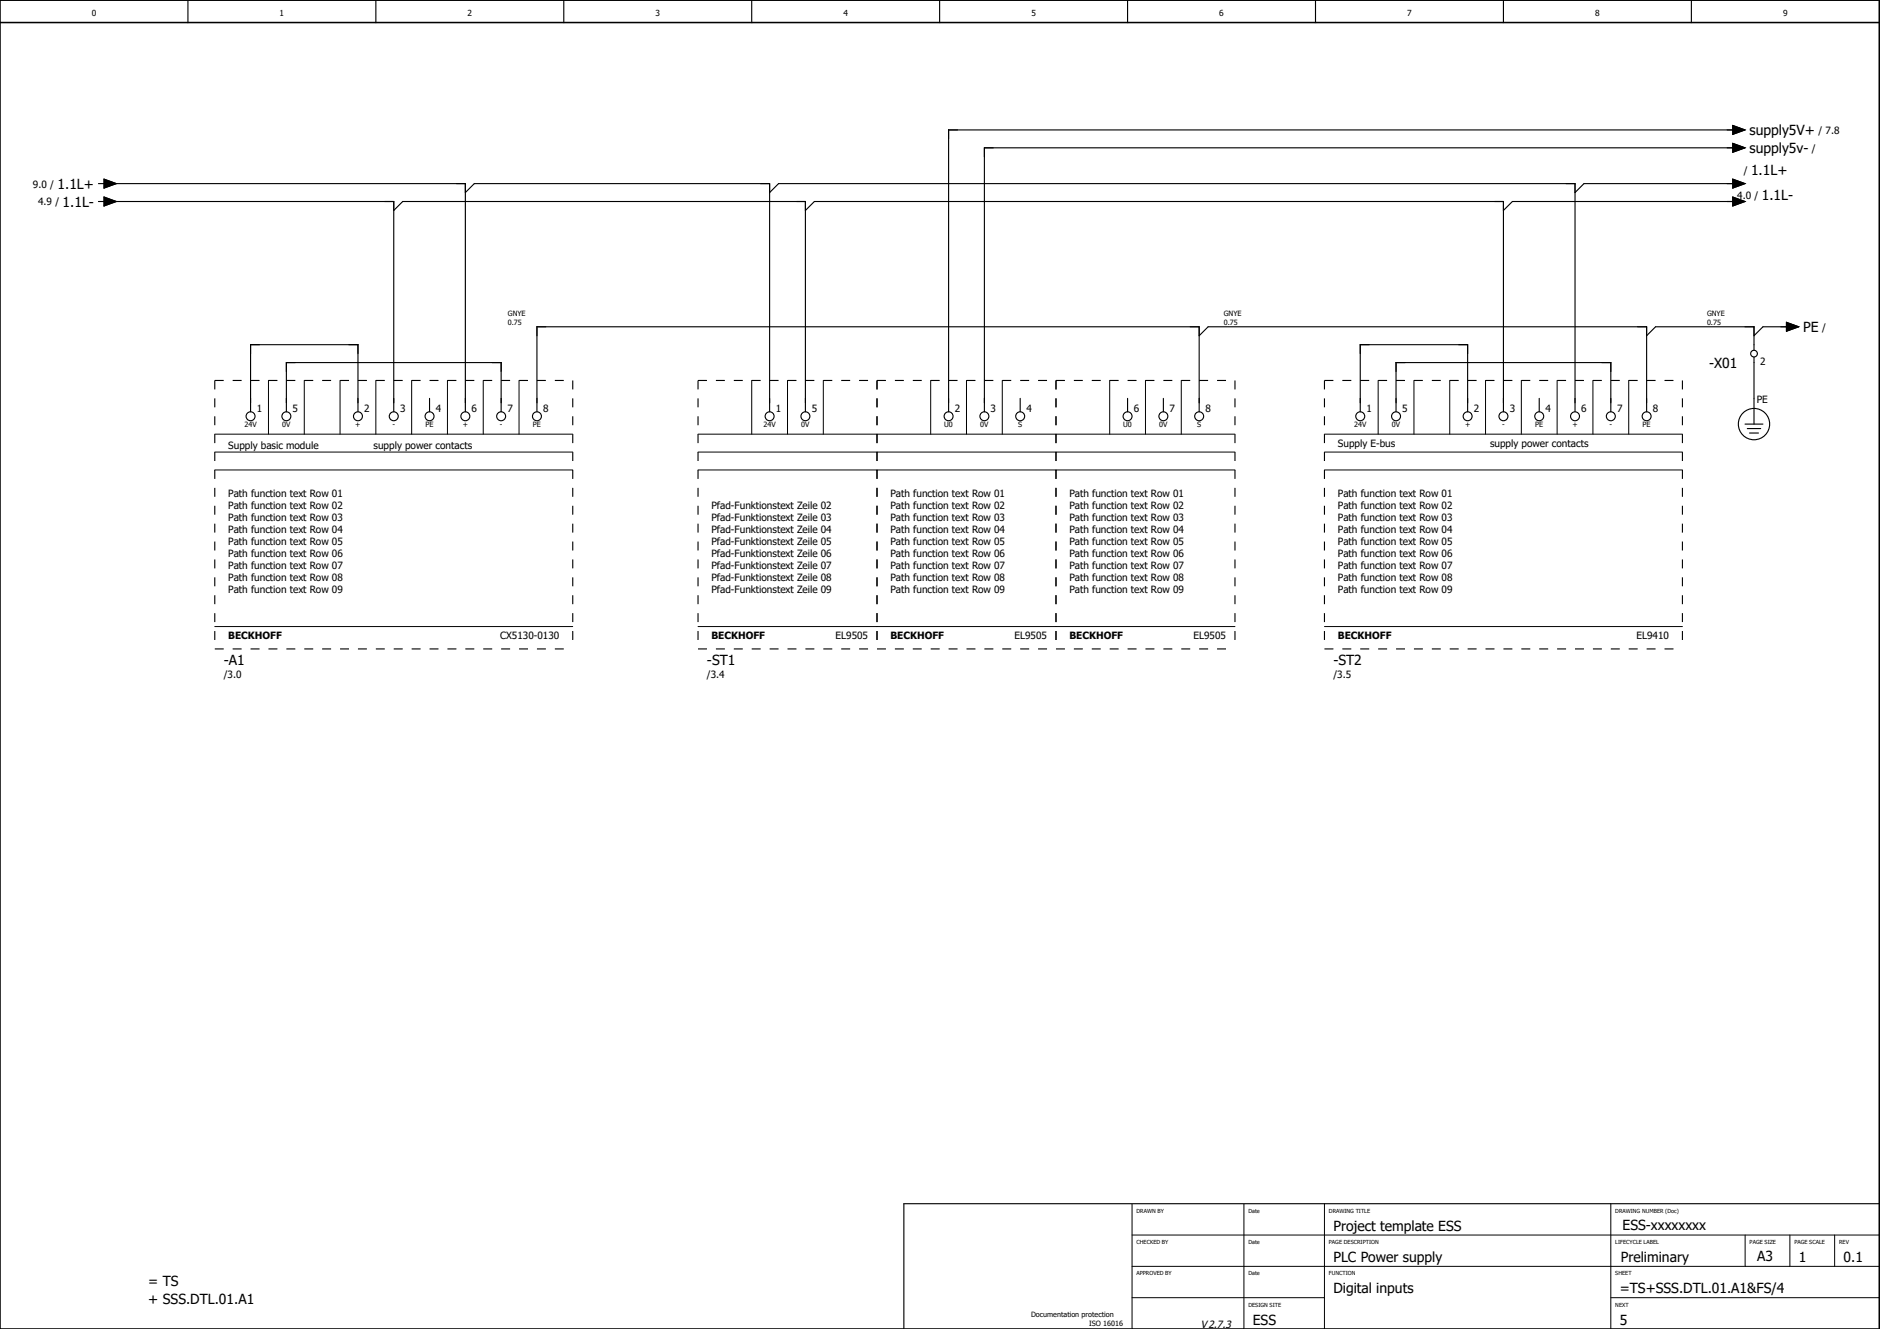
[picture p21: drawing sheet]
<svg xmlns="http://www.w3.org/2000/svg" width="420mm" height="297mm" viewBox="0 0 420 297" stroke-linecap="round" stroke-linejoin="round" font-family="sans-serif">
<defs><g id="words">
<g font-size="3.1">
<text x="391" y="30.3">supply5V+</text>
<text x="391" y="34.3">supply5v-</text>
<text x="391.3" y="39.2">1.1L+</text>
<text x="12.9" y="42.3">1.1L+</text>
<text x="14" y="46.3">1.1L-</text>
<text x="393.7" y="44.7">1.1L-</text>
<text x="403" y="74.3">PE</text>
<text x="382" y="82.3">-X01</text>
<text x="50" y="148.5">-A1</text>
<text x="158" y="148.5">-ST1</text>
<text x="298" y="148.5">-ST2</text>
<text x="298" y="275">Project template ESS</text>
<text x="362.6" y="274.9">ESS-xxxxxxxx</text>
<text x="392.7" y="281.9">A3</text>
<text x="33.1" y="287.5">= TS</text>
<text x="298" y="282">PLC Power supply</text>
<text x="362.2" y="282">Preliminary</text>
<text x="402" y="282">1</text>
<text x="412" y="282">0.1</text>
<text x="33.1" y="291.5">+ SSS.DTL.01.A1</text>
<text x="298" y="289">Digital inputs</text>
<text x="362" y="289">=TS+SSS.DTL.01.A1&amp;FS/4</text>
<text x="280" y="296">ESS</text>
<text x="362" y="296">5</text>
</g>
<text font-size="2.3" x="268.4" y="296.8">V2.7.3</text>
<g font-size="2.2">
<text x="406.4" y="29.9">/ 7.8</text>
<text x="405" y="33.9">/</text>
<text x="7.4" y="41.9">9.0 /</text>
<text x="389.7" y="38.9">/</text>
<text x="8.5" y="45.9">4.9 /</text>
<text x="388.3" y="44.4">4.0 /</text>
<text x="407.2" y="73.9">/</text>
<text x="393.4" y="81.7">2</text>
<text x="392.6" y="90">PE</text>
<text x="57.4" y="92">1</text>
<text x="65.4" y="92">5</text>
<text x="81.4" y="92">2</text>
<text x="89.4" y="92">3</text>
<text x="97.4" y="92">4</text>
<text x="105.4" y="92">6</text>
<text x="113.4" y="92">7</text>
<text x="121.4" y="92">8</text>
<text x="173.4" y="92">1</text>
<text x="181.4" y="92">5</text>
<text x="213.4" y="92">2</text>
<text x="221.4" y="92">3</text>
<text x="229.4" y="92">4</text>
<text x="253.4" y="92">6</text>
<text x="261.4" y="92">7</text>
<text x="269.4" y="92">8</text>
<text x="305.4" y="92">1</text>
<text x="313.4" y="92">5</text>
<text x="329.4" y="92">2</text>
<text x="337.4" y="92">3</text>
<text x="345.4" y="92">4</text>
<text x="353.4" y="92">6</text>
<text x="361.4" y="92">7</text>
<text x="369.4" y="92">8</text>
<text x="51" y="100.3">Supply basic module</text>
<text x="83.5" y="100.3">supply power contacts</text>
<text x="299" y="99.9">Supply E-bus</text>
<text x="333" y="99.9">supply power contacts</text>
<text x="51" y="111">Path function text Row 01</text>
<text x="51" y="113.7">Path function text Row 02</text>
<text x="159" y="113.7">Pfad-Funktionstext Zeile 02</text>
<text x="199" y="111">Path function text Row 01</text>
<text x="199" y="113.7">Path function text Row 02</text>
<text x="239" y="111">Path function text Row 01</text>
<text x="239" y="113.7">Path function text Row 02</text>
<text x="299" y="111">Path function text Row 01</text>
<text x="299" y="113.7">Path function text Row 02</text>
<text x="51" y="116.4">Path function text Row 03</text>
<text x="51" y="119.1">Path function text Row 04</text>
<text x="159" y="116.4">Pfad-Funktionstext Zeile 03</text>
<text x="159" y="119.1">Pfad-Funktionstext Zeile 04</text>
<text x="199" y="116.4">Path function text Row 03</text>
<text x="199" y="119.1">Path function text Row 04</text>
<text x="239" y="116.4">Path function text Row 03</text>
<text x="239" y="119.1">Path function text Row 04</text>
<text x="299" y="116.4">Path function text Row 03</text>
<text x="299" y="119.1">Path function text Row 04</text>
<text x="51" y="121.8">Path function text Row 05</text>
<text x="51" y="124.5">Path function text Row 06</text>
<text x="159" y="121.8">Pfad-Funktionstext Zeile 05</text>
<text x="159" y="124.5">Pfad-Funktionstext Zeile 06</text>
<text x="199" y="121.8">Path function text Row 05</text>
<text x="199" y="124.5">Path function text Row 06</text>
<text x="239" y="121.8">Path function text Row 05</text>
<text x="239" y="124.5">Path function text Row 06</text>
<text x="299" y="121.8">Path function text Row 05</text>
<text x="299" y="124.5">Path function text Row 06</text>
<text x="51" y="127.2">Path function text Row 07</text>
<text x="51" y="129.9">Path function text Row 08</text>
<text x="159" y="127.2">Pfad-Funktionstext Zeile 07</text>
<text x="159" y="129.9">Pfad-Funktionstext Zeile 08</text>
<text x="199" y="127.2">Path function text Row 07</text>
<text x="199" y="129.9">Path function text Row 08</text>
<text x="239" y="127.2">Path function text Row 07</text>
<text x="239" y="129.9">Path function text Row 08</text>
<text x="299" y="127.2">Path function text Row 07</text>
<text x="299" y="129.9">Path function text Row 08</text>
<text x="51" y="132.6">Path function text Row 09</text>
<text x="159" y="132.6">Pfad-Funktionstext Zeile 09</text>
<text x="199" y="132.6">Path function text Row 09</text>
<text x="239" y="132.6">Path function text Row 09</text>
<text x="299" y="132.6">Path function text Row 09</text>
<text x="51" y="142.9">BECKHOFF</text>
<text x="111.8" y="142.9">CX5130-0130</text>
<text x="159" y="142.9">BECKHOFF</text>
<text x="186.7" y="142.9">EL9505</text>
<text x="199" y="142.9">BECKHOFF</text>
<text x="226.8" y="142.9">EL9505</text>
<text x="239" y="142.9">BECKHOFF</text>
<text x="266.8" y="142.9">EL9505</text>
<text x="299" y="142.9">BECKHOFF</text>
<text x="365.7" y="142.9">EL9410</text>
<text x="50" y="151.4">/3.0</text>
<text x="158" y="151.4">/3.4</text>
<text x="298" y="151.4">/3.5</text>
</g>
<g font-size="1.9">
<text x="20.5" y="3.7">0</text>
<text x="62.5" y="3.7">1</text>
<text x="104.5" y="3.7">2</text>
<text x="146.5" y="3.7">3</text>
<text x="188.5" y="3.7">4</text>
<text x="230.5" y="3.7">5</text>
<text x="272.5" y="3.7">6</text>
<text x="314.5" y="3.7">7</text>
<text x="356.5" y="3.7">8</text>
<text x="398.5" y="3.7">9</text>
</g>
<g font-size="1.6">
<text x="113.5" y="70.6">GNYE</text>
<text x="273.5" y="70.6">GNYE</text>
<text x="381.5" y="70.6">GNYE</text>
<text x="113.5" y="72.5">0.75</text>
<text x="273.5" y="72.5">0.75</text>
<text x="381.5" y="72.5">0.75</text>
<text x="54.6" y="95.5">24V</text>
<text x="63.1" y="95.5">0V</text>
<text x="79.4" y="95.5">+</text>
<text x="87.7" y="95.5">-</text>
<text x="95.1" y="95.5">PE</text>
<text x="103.4" y="95.5">+</text>
<text x="111.7" y="95.5">-</text>
<text x="119.1" y="95.5">PE</text>
<text x="170.6" y="95.5">24V</text>
<text x="179.1" y="95.5">0V</text>
<text x="211" y="95.5">U0</text>
<text x="219.1" y="95.5">0V</text>
<text x="227.6" y="95.5">S</text>
<text x="251" y="95.5">U0</text>
<text x="259.1" y="95.5">0V</text>
<text x="267.6" y="95.5">S</text>
<text x="302.6" y="95.5">24V</text>
<text x="311.1" y="95.5">0V</text>
<text x="327.4" y="95.5">+</text>
<text x="335.7" y="95.5">-</text>
<text x="343.1" y="95.5">PE</text>
<text x="351.4" y="95.5">+</text>
<text x="359.7" y="95.5">-</text>
<text x="367.1" y="95.5">PE</text>
<text x="230.4" y="294.3">Documentation protection</text>
<text x="243.4" y="296.3">ISO 16016</text>
</g>
<g font-size="1.2">
<text x="254" y="271">DRAWN BY</text>
<text x="279" y="271">Date</text>
<text x="297" y="271">DRAWING TITLE</text>
<text x="361" y="271">DRAWING NUMBER (Doc)</text>
<text x="254" y="278">CHECKED BY</text>
<text x="279" y="278">Date</text>
<text x="297" y="278">PAGE DESCRIPTION</text>
<text x="361" y="278">LIFECYCLE LABEL</text>
<text x="391" y="278">PAGE SIZE</text>
<text x="401" y="278">PAGE SCALE</text>
<text x="411" y="278">REV</text>
<text x="254" y="285">APPROVED BY</text>
<text x="279" y="285">Date</text>
<text x="297" y="285">FUNCTION</text>
<text x="361" y="285">SHEET</text>
<text x="279" y="292">DESIGN SITE</text>
<text x="361" y="292">NEXT</text>
</g>
</g></defs>
<g fill="none" stroke="#000" stroke-width=".25">
<path d="M42 0v5M84 0v5M126 0v5M168 0v5M210 0v5M252 0v5M294 0v5M336 0v5M378 0v5M387.3 28l2.7 1-2.7 1zM387.3 32l2.7 1-2.7 1zM388 29h-176v63"/>
<path d="M388 33h-168v59M22 45h1.2M22 41h1.2M23.2 40l2.8 1-2.8 1zM23.2 44l2.8 1-2.8 1zM24 45h64v47M24 41h80v51M88 47l2-2h90v47M104 43l2-2h66v51M172 43l2-2h178v51M180 47l2-2h154v47M387.3 40l2.7 1-2.7 1z"/>
<path d="M387.3 44l2.7 1-2.7 1zM388 45h-50l-2 2M388 41h-34l-2 2M268 75l2-2h98v19M368 75l2-2h22v5.3M392 79.8v15M399.2 72l2.8 1-2.8 1zM400 73h-6l-2 2M56 92v-15h24v15M64 92v-11h48v11M96 89v3M120 92v-19h148v19"/>
<path d="M228 89v3M252 89v3M260 89v3M304 92v-15h24v15M312 92v-11h48v11M344 89v3M390 94.8h4M390.5 95.8h3M391 96.8h2M420 269h-218v28"/>
<circle cx="392" cy="79" r=".75"/>
<circle cx="56" cy="93" r="1"/>
<circle cx="64" cy="93" r="1"/>
<circle cx="80" cy="93" r="1"/>
<circle cx="88" cy="93" r="1"/>
<circle cx="96" cy="93" r="1"/>
<circle cx="104" cy="93" r="1"/>
<circle cx="112" cy="93" r="1"/>
<circle cx="120" cy="93" r="1"/>
<circle cx="172" cy="93" r="1"/>
<circle cx="180" cy="93" r="1"/>
<circle cx="212" cy="93" r="1"/>
<circle cx="220" cy="93" r="1"/>
<circle cx="228" cy="93" r="1"/>
<circle cx="252" cy="93" r="1"/>
<circle cx="260" cy="93" r="1"/>
<circle cx="268" cy="93" r="1"/>
<circle cx="304" cy="93" r="1"/>
<circle cx="312" cy="93" r="1"/>
<circle cx="328" cy="93" r="1"/>
<circle cx="336" cy="93" r="1"/>
<circle cx="344" cy="93" r="1"/>
<circle cx="352" cy="93" r="1"/>
<circle cx="360" cy="93" r="1"/>
<circle cx="368" cy="93" r="1"/>
<circle cx="392" cy="94.8" r="3.5"/>
</g>
<path d="M0 5h420M0 0h420v297h-420z" fill="none" stroke="#000" stroke-width=".35"/>
<g fill="none" stroke="#000" stroke-width=".22">
<path d="M48 97h80M60 85v12M68 85v12M76 85v12M84 85v12M92 85v12M100 85v12M108 85v12M116 85v12M156 97h120M168 85v12M176 85v12"/>
<path d="M184 85v12M208 85v12M216 85v12M224 85v12M248 85v12M256 85v12M264 85v12M296 97h80M308 85v12M316 85v12M324 85v12M332 85v12"/>
<path d="M340 85v12M348 85v12M356 85v12M364 85v12M48 101h80M48 105h80M156 101h120M156 105h120M296 101h80M296 105h80M48 140h80M156 140h120"/>
<path d="M296 140h80M253 276h167M253 269v28M278 269v28M296 269v28M360 269v28M390 276v7M400 276v7M410 276v7M253 283h167M253 290h43M360 290h60"/>
</g>
<g fill="none" stroke="#000" stroke-width=".25" stroke-dasharray="2 2" stroke-linecap="butt">
<path d="M48 85h80M48 85v60M128 85v60M156 85h40M156 85v60M196 85v60M196 85h40M236 85v60M236 85h40M276 85v60M296 85h80M296 85v60"/>
<path d="M376 85v60M48 145h80M156 145h40M196 145h40M236 145h40M296 145h80"/>
</g>
<path d="M387.3 28l2.7 1-2.7 1zM387.3 32l2.7 1-2.7 1zM23.2 40l2.8 1-2.8 1zM23.2 44l2.8 1-2.8 1zM387.3 40l2.7 1-2.7 1zM387.3 44l2.7 1-2.7 1zM399.2 72l2.8 1-2.8 1z" fill="#000" stroke="#000" stroke-width=".22"/>
<use href="#words"/>
</svg>
